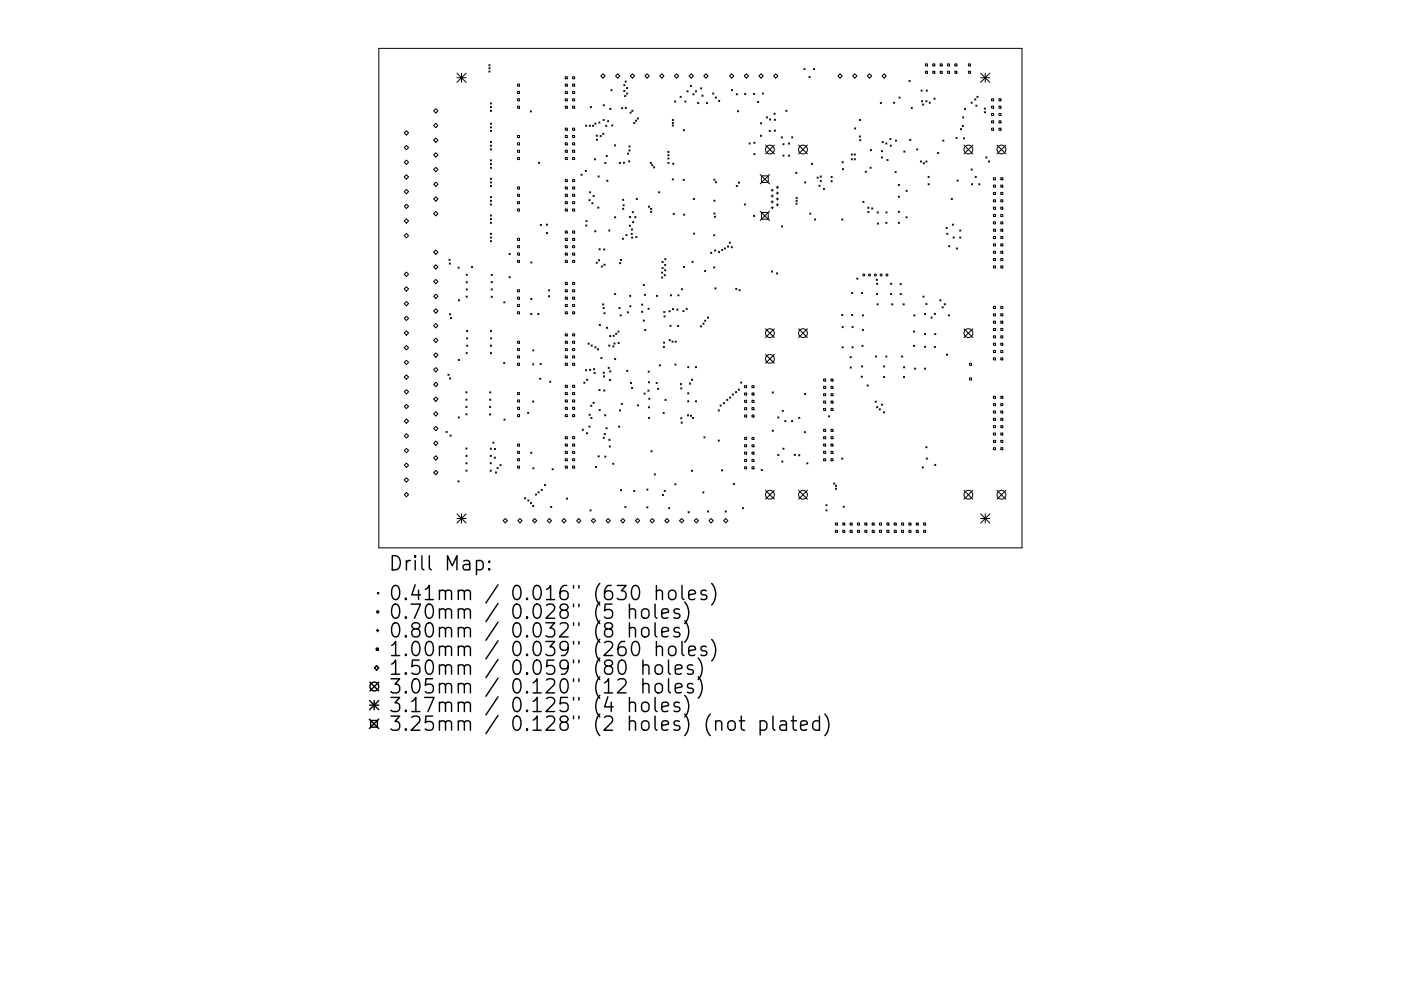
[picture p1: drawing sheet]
<svg xmlns="http://www.w3.org/2000/svg" width="297mm" height="210mm" viewBox="0 0 297 210" stroke-linecap="round" stroke-linejoin="round" font-family="sans-serif">
<defs><g id="words">
<g font-size="4.2">
<text x="82.3" y="121.1">Drill Map:</text>
<text x="82.3" y="127.4">0.41mm / 0.016&quot; (630 holes)</text>
<text x="82.3" y="131.3">0.70mm / 0.028&quot; (5 holes)</text>
<text x="82.3" y="135.3">0.80mm / 0.032&quot; (8 holes)</text>
<text x="82.3" y="139.2">1.00mm / 0.039&quot; (260 holes)</text>
<text x="82.3" y="143.2">1.50mm / 0.059&quot; (80 holes)</text>
<text x="82.3" y="147.2">3.05mm / 0.120&quot; (12 holes)</text>
<text x="82.3" y="151.1">3.17mm / 0.125&quot; (4 holes)</text>
<text x="82.3" y="155.1">3.25mm / 0.128&quot; (2 holes) (not plated)</text>
</g>
</g></defs>
<g fill="none" stroke="#000" stroke-width=".21">
<path d="M80.3 10.3h136.4v105.9h-136.4zM96.9 15.5l1.9 2M96.9 16.5h1.9M97.9 15.5v2M98.8 15.5l-1.9 2M103.6 13.7l.3 .3M103.6 14.3l.3 .3M103.6 15l.3 .3M103.9 13.7l-.3 .3M103.9 14.3l-.3 .3M103.9 15l-.3 .3M109.7 17.8h.4v.5h-.4z"/>
<path d="M109.7 19.4h.4v.4h-.4zM119.8 16.3h.5v.4h-.5zM119.8 17.8h.5v.5h-.5zM119.8 19.4h.5v.4h-.5zM121.4 16.3h.4v.4h-.4zM121.4 17.8h.4v.5h-.4zM121.4 19.4h.4v.4h-.4zM127.4 16.1l.5-.5 .4 .5-.4 .5zM129.5 19l.3 .3M129.8 19l-.3 .3M130.5 16.1l.5-.5 .4 .5-.4 .5zM132.2 18l.3 .2"/>
<path d="M132.2 19.2l.3 .2M132.5 18l-.3 .2M132.5 19.2l-.3 .2M132.5 17.2l.3 .2M132.8 17.2l-.3 .2M132.8 18.6l.3 .2M132.8 19.7l.3 .3M133.1 18.6l-.3 .2M133.1 19.7l-.3 .3M133.6 16.1l.5-.5 .4 .5-.4 .5zM136.7 16.1l.5-.5 .5 .5-.5 .5zM140.3 15.6l.5 .5-.5 .5-.4-.5z"/>
<path d="M143.4 15.6l.5 .5-.5 .5-.4-.5zM145.6 19.3l.3 .2M145.9 19.3l-.3 .2M146.1 16.1l.5-.5 .4 .5-.4 .5zM146.4 18.1l.2 .2M146.6 18.1l-.2 .2M146.9 19.9l.2 .2M147.1 19.9l-.2 .2M147.4 19.3l.3 .2M147.7 19.3l-.3 .2M148.5 18.6l.3 .3M148.8 18.6l-.3 .3"/>
<path d="M149.2 16.1l.5-.5 .4 .5-.4 .5zM151.1 19.7l.3 .3M151.4 19.7l-.3 .3M155.1 19l.2 .2M155.1 15.6l.5 .5-.5 .5-.4-.5zM155.3 19l-.2 .2M156.1 19.9l.2 .2M156.3 19.9l-.2 .2M157.9 19.8l.2 .3M158.1 19.8l-.2 .3M158.2 15.6l.5 .5-.5 .5-.4-.5zM159.8 19.8l.2 .3"/>
<path d="M160 19.8l-.2 .3M161.4 15.6l.4 .5-.4 .5-.5-.5zM161.6 19.7l.3 .3M161.9 19.7l-.3 .3M164 16.1l.5-.5 .4 .5-.4 .5zM170.4 14.5l.3 .3M170.7 14.5l-.3 .3M171.5 16.2l.3 .3M171.8 16.2l-.3 .3M172.5 14.5l.2 .3M172.7 14.5l-.2 .3M177.7 16.1l.4-.5 .5 .5-.5 .5z"/>
<path d="M180.8 16.1l.4-.5 .5 .5-.5 .5zM184.3 15.6l.5 .5-.5 .5-.4-.5zM187.5 15.6l.4 .5-.4 .5-.5-.5zM192.7 17.1l.3 .2M193 17.1l-.3 .2M195.3 19.1l.2 .2M195.5 19.1l-.2 .2M196.2 13.6h.4v.4h-.4zM196.2 15.1h.4v.4h-.4zM196.4 19.1l.2 .2M196.6 19.1l-.2 .2M197.8 13.6h.4v.4h-.4z"/>
<path d="M197.8 15.1h.4v.4h-.4zM199.3 13.6h.5v.4h-.5zM199.3 15.1h.5v.4h-.5zM200.9 13.6h.4v.4h-.4zM200.9 15.1h.4v.4h-.4zM202.4 13.6h.5v.4h-.5zM202.4 15.1h.5v.4h-.5zM205.3 13.6h.5v.4h-.5zM205.3 15.1h.5v.4h-.5zM207.9 16.5h2M207.9 15.5l2 2M208.9 15.5v2"/>
<path d="M209.9 15.5l-2 2M85.7 37.5l.5-.4 .4 .4-.4 .5zM86.2 27.7l.4 .5-.4 .4-.5-.4zM86.2 30.8l.4 .5-.4 .5-.5-.5zM86.2 34l.4 .4-.4 .5-.5-.5zM92.4 23.1l.5 .4-.5 .5-.5-.5zM92.4 26.2l.5 .4-.5 .5-.5-.5zM92.4 29.3l.5 .4-.5 .5-.5-.5zM92.4 32.4l.5 .5-.5 .4-.5-.4zM92.4 35.5l.5 .5-.5 .4-.5-.4zM92.4 38.6l.5 .5-.5 .5-.5-.5zM104 21.8l.2 .3"/>
<path d="M104 22.6l.2 .3M104 23.4l.2 .2M104 26.1l.2 .3M104 26.9l.2 .2M104 27.7l.2 .2M104 30l.2 .3M104 30.8l.2 .2M104 31.6l.2 .2M104 33.9l.2 .3M104 34.7l.2 .2M104 35.5l.2 .2M104 37.8l.2 .3"/>
<path d="M104 38.6l.2 .2M104 39.4l.2 .2M104.2 21.8l-.2 .3M104.2 22.6l-.2 .3M104.2 23.4l-.2 .2M104.2 26.1l-.2 .3M104.2 26.9l-.2 .2M104.2 27.7l-.2 .2M104.2 30l-.2 .3M104.2 30.8l-.2 .2M104.2 31.6l-.2 .2M104.2 33.9l-.2 .3"/>
<path d="M104.2 34.7l-.2 .2M104.2 35.5l-.2 .2M104.2 37.8l-.2 .3M104.2 38.6l-.2 .2M104.2 39.4l-.2 .2M109.7 28.7h.4v.5h-.4zM109.7 30.3h.4v.4h-.4zM109.7 31.9h.4v.4h-.4zM109.7 33.4h.4v.5h-.4zM109.7 21h.4v.4h-.4zM109.7 22.5h.4v.4h-.4zM109.7 39.7h.4v.4h-.4z"/>
<path d="M112.4 23.5l.3 .3M112.7 23.5l-.3 .3M114.2 34.4l.2 .3M114.4 34.4l-.2 .3M119.8 21h.5v.4h-.5zM119.8 22.5h.5v.4h-.5zM119.8 27.2h.5v.4h-.5zM119.8 28.7h.5v.5h-.5zM119.8 30.3h.5v.4h-.5zM119.8 31.9h.5v.4h-.5zM119.8 33.4h.5v.5h-.5zM119.8 38.1h.5v.4h-.5z"/>
<path d="M119.8 39.7h.5v.4h-.5zM121.4 21h.4v.4h-.4zM121.4 22.5h.4v.4h-.4zM121.4 27.2h.4v.4h-.4zM121.4 28.7h.4v.5h-.4zM121.4 30.3h.4v.4h-.4zM121.4 31.9h.4v.4h-.4zM121.4 33.4h.4v.5h-.4zM121.4 38.1h.4v.4h-.4zM121.4 39.7h.4v.4h-.4zM123.2 36.9l.2 .3M123.4 36.9l-.2 .3"/>
<path d="M124.1 36.1l.2 .3M124.1 26.5l.3 .3M124.3 36.1l-.2 .3M124.4 26.5l-.3 .3M124.9 26.6l.3 .2M125.2 22.6l.2 .3M125.2 26.6l-.3 .2M125.4 22.6l-.2 .3M125.6 26.6l.3 .2M125.9 26.6l-.3 .2M126 33.7l.3 .2M126.1 26.1l.3 .2"/>
<path d="M126.3 33.7l-.3 .2M126.4 26.1l-.3 .2M126.4 28.7l.3 .2M126.5 29.5l.2 .3M126.7 28.7l-.3 .2M126.7 29.5l-.2 .3M126.8 37.3l.2 .3M127 25.9l.2 .2M127 37.3l-.2 .3M127.2 25.9l-.2 .2M127.2 28.7l.3 .3M127.5 28.7l-.3 .3"/>
<path d="M127.8 28.3l.2 .2M127.9 25.3l.2 .3M127.9 22.2l.2 .3M128 28.3l-.2 .2M128.1 25.3l-.2 .3M128.1 22.2l-.2 .3M128.2 34.5l.3 .2M128.4 26.6l.3 .2M128.5 34.5l-.3 .2M128.5 33l.3 .2M128.6 38.2l.3 .3M128.7 26.6l-.3 .2"/>
<path d="M128.8 33l-.3 .2M128.8 25.6l.3 .2M128.9 38.2l-.3 .3M129.1 25.6l-.3 .2M129.3 23l.2 .2M129.5 23l-.2 .2M129.7 26.5l.2 .3M129.9 26.5l-.2 .3M130.3 30.7l.2 .3M130.5 30.7l-.2 .3M131.3 34.5l.3 .2M131.6 34.5l-.3 .2"/>
<path d="M131.8 22.8l.2 .3M132 22.8l-.2 .3M132.2 34.4l.2 .2M132.4 34.4l-.2 .2M132.4 20.2l.3 .3M132.6 22.8l.2 .2M132.7 20.2l-.3 .3M132.8 22.8l-.2 .2M133.1 32.5l.2 .2M133.3 34.1l.2 .3M133.3 32.5l-.2 .2M133.3 30.9l.3 .3"/>
<path d="M133.3 31.8l.3 .3M133.5 34.1l-.2 .3M133.6 23.8l.2 .2M133.6 31.8l-.3 .3M133.6 30.9l-.3 .3M133.8 23.8l-.2 .2M134 23.4l.2 .2M134.2 23.4l-.2 .2M134.4 26l.2 .2M134.6 26l-.2 .2M134.7 25.5l.3 .2M135 25.5l-.3 .2"/>
<path d="M135.1 25l.3 .3M135.4 25l-.3 .3M137.9 34.5l.2 .2M138.1 34.5l-.2 .2M138.2 34.9l.2 .3M138.4 34.9l-.2 .3M138.6 35.4l.2 .2M138.8 35.4l-.2 .2M141.6 32.1l.2 .3M141.6 32.8l.2 .3M141.6 33.5l.2 .3M141.6 34.5l.2 .2"/>
<path d="M141.8 32.1l-.2 .3M141.8 32.8l-.2 .3M141.8 33.5l-.2 .3M141.8 34.5l-.2 .2M142.5 25.3l.3 .3M142.5 26l.3 .2M142.5 26.5l.3 .3M142.5 37.9l.3 .3M142.6 34.6l.3 .3M142.8 37.9l-.3 .3M142.8 26l-.3 .2M142.8 25.3l-.3 .3"/>
<path d="M142.8 26.5l-.3 .3M142.9 34.6l-.3 .3M143 21.4l.3 .3M143.3 21.4l-.3 .3M144.2 20.4l.2 .3M144.4 20.4l-.2 .3M144.8 38l.3 .3M144.9 27.5l.2 .2M145.1 38l-.3 .3M145.1 27.5l-.2 .2M145.2 21.4l.2 .3M145.4 21.4l-.2 .3"/>
<path d="M147.9 21.7l.3 .3M148.2 21.7l-.3 .3M148.8 20.2l.3 .2M149.1 20.2l-.3 .2M149.8 21.7l.2 .3M150 21.7l-.2 .3M151.3 38l.3 .2M151.6 38l-.3 .2M151.6 20.6l.3 .2M151.6 38.5l.3 .3M151.9 20.6l-.3 .2M151.9 38.5l-.3 .3"/>
<path d="M152.4 21.3l.2 .2M152.6 21.3l-.2 .2M156.1 39.3l.2 .3M156.3 39.3l-.2 .3M156.3 23.5l.3 .2M156.6 38.6l.2 .3M156.6 23.5l-.3 .2M156.8 38.6l-.2 .3M158.8 30.3l.3 .3M159.1 30.3l-.3 .3M159.8 30.2l.3 .2M159.8 32.6l.3 .2"/>
<path d="M160.1 30.2l-.3 .2M160.1 32.6l-.3 .2M160.6 21.5l.3 .3M160.9 21.5l-.3 .3M161.2 37l2 2M161.2 26l.3 .3M161.2 28.7l.3 .2M161.5 37.3h1.4v1.4h-1.4zM161.5 26l-.3 .3M161.5 28.7l-.3 .2M162.3 30.8l1.9 1.9M162.5 24.8l.2 .2"/>
<path d="M162.7 24.8l-.2 .2M163.1 27.7l.2 .2M163.1 25.2l.3 .3M163.2 37l-2 2M163.3 27.7l-.2 .2M163.4 25.2l-.3 .3M164.1 24l.3 .3M164.2 25.3l.2 .2M164.2 27.6l.2 .2M164.2 30.8l-1.9 1.9M164.4 24l-.3 .3M164.4 25.3l-.2 .2"/>
<path d="M164.4 27.6l-.2 .2M164.6 39.7h.5M164.8 39.5v.5M165.6 29l.3 .3M165.9 29l-.3 .3M166 30.5l.2 .2M166 32.9l.2 .2M166.2 30.5l-.2 .2M166.2 32.9l-.2 .2M166.6 23.4l.3 .2M166.9 23.4l-.3 .2M167.2 30.3l.2 .3"/>
<path d="M167.2 32.9l.2 .2M167.4 30.3l-.2 .3M167.4 32.9l-.2 .2M167.8 29l.3 .3M168.1 29l-.3 .3M168.7 36.6l.3 .2M169 36.6l-.3 .2M169.3 30.8l1.9 1.9M170.6 38.6l.2 .2M170.8 38.6l-.2 .2M171.2 30.8l-1.9 1.9M172 34.6l.3 .3"/>
<path d="M172.3 34.6l-.3 .3M173.2 37.6l.3 .2M173.5 37.6l-.3 .2M173.6 39.3l.3 .2M173.9 39.3l-.3 .2M173.9 37.3l.2 .3M173.9 38.3l.2 .3M174.1 37.3l-.2 .3M174.1 38.3l-.2 .3M174.6 40l.2 .2M174.8 40l-.2 .2M176.2 37.4l.2 .3"/>
<path d="M176.2 38.3l.2 .3M176.4 37.4l-.2 .3M176.4 38.3l-.2 .3M178.5 34.3l.3 .2M178.6 35.8l.3 .2M178.8 34.3l-.3 .2M178.9 35.8l-.3 .2M180.5 32.7l.2 .2M180.5 33.7l.2 .2M180.7 32.7l-.2 .2M180.7 33.7l-.2 .2M181.1 32.7l.3 .2"/>
<path d="M181.1 33.7l.3 .2M181.2 27.1l.2 .3M181.4 33.7l-.3 .2M181.4 32.7l-.3 .2M181.4 27.1l-.2 .3M182.2 25.3l.2 .3M182.2 28.8l.2 .3M182.3 29.6l.2 .3M182.4 28.8l-.2 .3M182.4 25.3l-.2 .3M182.5 29.6l-.2 .3M183.4 36.3l.3 .3"/>
<path d="M183.7 36.3l-.3 .3M184.5 35.5l.2 .2M184.5 31.7l.3 .3M184.7 35.5l-.2 .2M184.8 31.7l-.3 .3M186.6 21.7l.3 .3M186.9 32l.2 .2M186.9 33.3l.2 .2M186.9 21.7l-.3 .3M187 30l.3 .3M187.1 32l-.2 .2M187.1 33.3l-.2 .2"/>
<path d="M187.3 30l-.3 .3M187.8 30.3l.3 .3M188 33.8l.3 .3M188.1 30.3l-.3 .3M188.3 33.8l-.3 .3M188.7 29.4l.2 .2M188.7 30.8l.3 .2M188.9 29.4l-.2 .2M189 30.8l-.3 .2M189.4 21.7l.3 .2M189.7 21.7l-.3 .2M189.8 36.4l.2 .2"/>
<path d="M189.8 29.7l.3 .3M190 36.4l-.2 .2M190.1 29.7l-.3 .3M190.5 39.1l.2 .3M190.6 20.6l.3 .2M190.7 39.1l-.2 .3M190.9 20.6l-.3 .2M191.6 32l.3 .3M191.9 32l-.3 .3M192.9 29.5l.2 .3M193.1 29.5l-.2 .3M193.2 22.8l.2 .2"/>
<path d="M193.4 22.8l-.2 .2M194.4 31.6l.2 .2M194.6 31.6l-.2 .2M195.1 34.1l.3 .3M195.4 21.4l.2 .2M195.4 34.1l-.3 .3M195.6 22.1l.2 .2M195.6 21.4l-.2 .2M195.8 34.5l.2 .3M195.8 22.1l-.2 .2M196 34.5l-.2 .3M196.3 21.4l.2 .2"/>
<path d="M196.3 34.1l.2 .3M196.5 21.4l-.2 .2M196.5 34.1l-.2 .3M196.8 37.4l.2 .3M196.8 39l.2 .2M197 21.7l.2 .2M197 37.4l-.2 .3M197 39l-.2 .2M197.2 21.7l-.2 .2M198 20.8l.3 .3M198.3 20.8l-.3 .3M198.8 32.3l.2 .3"/>
<path d="M199 32.3l-.2 .3M199.9 29.7l.2 .3M200.1 29.7l-.2 .3M202.7 29.2l.2 .2M202.9 38.2l.3 .2M202.9 29.2l-.2 .2M203.2 38.2l-.3 .2M203.6 27.3l.3 .2M203.9 27.3l-.3 .2M204 26.6l.3 .2M204.1 24.8l.2 .2M204.2 29.2l.3 .3"/>
<path d="M204.3 26.6l-.3 .2M204.3 24.8l-.2 .2M204.4 30.8l1.9 1.9M204.5 23l.2 .2M204.5 29.2l-.3 .3M204.7 23l-.2 .2M205.9 35.9l.2 .2M205.9 21.7l.2 .2M206 39l.2 .2M206.1 21.7l-.2 .2M206.1 35.9l-.2 .2M206.2 39l-.2 .2"/>
<path d="M206.3 30.8l-1.9 1.9M206.7 21l.2 .2M206.7 37.4l.3 .3M206.9 22.3l.2 .2M206.9 21l-.2 .2M207 37.4l-.3 .3M207.1 20.4l.3 .3M207.1 22.3l-.2 .2M207.4 20.4l-.3 .3M207.5 39l.3 .2M207.8 39l-.3 .2M208.7 22.9l.2 .3"/>
<path d="M208.7 23.7l.2 .2M208.9 22.9l-.2 .3M208.9 23.7l-.2 .2M209 33.3l.2 .2M209.2 33.3l-.2 .2M209.5 34.1l.3 .3M209.8 34.1l-.3 .3M210.2 21h.5v.4h-.5zM210.2 22.5h.5v.4h-.5zM210.2 24.1h.5v.4h-.5zM210.2 25.6h.5v.5h-.5zM210.2 27.2h.5v.4h-.5z"/>
<path d="M210.6 37.7h.5v.4h-.5zM210.6 39.3h.5v.4h-.5zM211.4 30.8l1.9 1.9M211.8 21h.4v.4h-.4zM211.8 22.5h.4v.4h-.4zM211.8 24.1h.4v.4h-.4zM211.8 25.6h.4v.5h-.4zM211.8 27.2h.4v.4h-.4zM212.2 37.7h.4v.4h-.4zM212.2 39.3h.4v.4h-.4zM213.3 30.8l-1.9 1.9M85.7 40.7l.5-.5 .4 .5-.4 .4z"/>
<path d="M85.7 43.8l.5-.5 .4 .5-.4 .4zM85.7 46.9l.5-.5 .4 .5-.4 .4zM85.7 50l.5-.5 .4 .5-.4 .5zM85.7 58.2l.5-.5 .4 .5-.4 .4zM92.4 41.8l.5 .4-.5 .5-.5-.5zM92.4 44.9l.5 .4-.5 .5-.5-.5zM92.4 53.1l.5 .4-.5 .5-.5-.5zM92.4 56.2l.5 .4-.5 .5-.5-.5zM92.4 59.3l.5 .4-.5 .5-.5-.5zM95.2 55l.2 .2M95.2 55.8l.3 .3M95.4 55l-.2 .2"/>
<path d="M95.5 55.8l-.3 .3M97.1 56.7l.3 .2M97.4 56.7l-.3 .2M98.8 58.2l.3 .2M98.8 59.8l.3 .2M99.1 58.2l-.3 .2M99.1 59.8l-.3 .2M100 56.5l.2 .3M100.2 56.5l-.2 .3M104 41.7l.2 .2M104 42.5l.2 .2M104 43.3l.2 .2"/>
<path d="M104 45.6l.2 .2M104 46.4l.2 .2M104 47.2l.2 .2M104 49.5l.2 .2M104 50.3l.2 .2M104 51l.2 .3M104.1 58.2l.3 .3M104.1 59.7l.3 .3M104.2 47.2l-.2 .2M104.2 41.7l-.2 .2M104.2 42.5l-.2 .2M104.2 43.3l-.2 .2"/>
<path d="M104.2 45.6l-.2 .2M104.2 46.4l-.2 .2M104.2 49.5l-.2 .2M104.2 50.3l-.2 .2M104.2 51l-.2 .3M104.4 58.2l-.3 .3M104.4 59.7l-.3 .3M107.9 53.8l.3 .2M107.9 58.7l.3 .2M108.2 53.8l-.3 .2M108.2 58.7l-.3 .2M109.7 41.2h.4v.4h-.4z"/>
<path d="M109.7 42.8h.4v.4h-.4zM109.7 44.3h.4v.5h-.4zM109.7 50.6h.4v.4h-.4zM109.7 52.1h.4v.5h-.4zM109.7 53.7h.4v.4h-.4zM109.7 55.2h.4v.5h-.4zM112.5 55.6l.3 .2M112.8 55.6l-.3 .2M114.5 47.6l.3 .3M114.8 47.6l-.3 .3M115.8 47.5l.3 .3M115.8 49.3l.3 .3"/>
<path d="M116.1 47.5l-.3 .3M116.1 49.3l-.3 .3M119.8 59.9h.5v.5h-.5zM119.8 49h.5v.4h-.5zM119.8 50.6h.5v.4h-.5zM119.8 52.1h.5v.5h-.5zM119.8 53.7h.5v.4h-.5zM119.8 55.2h.5v.5h-.5zM119.8 41.2h.5v.4h-.5zM119.8 42.8h.5v.4h-.5zM119.8 44.3h.5v.5h-.5zM121.4 59.9h.4v.5h-.4z"/>
<path d="M121.4 49h.4v.4h-.4zM121.4 50.6h.4v.4h-.4zM121.4 52.1h.4v.5h-.4zM121.4 53.7h.4v.4h-.4zM121.4 55.2h.4v.5h-.4zM121.4 41.2h.4v.4h-.4zM121.4 42.8h.4v.4h-.4zM121.4 44.3h.4v.5h-.4zM124.2 47.7l.2 .3M124.2 46.8l.3 .2M124.4 47.7l-.2 .3M124.5 46.8l-.3 .2"/>
<path d="M124.9 42.3l.2 .3M125 40.7l.2 .2M125.1 42.3l-.2 .3M125.2 40.7l-.2 .2M125.5 43l.2 .2M125.7 43l-.2 .2M125.7 41.5l.3 .2M126 41.5l-.3 .2M126.1 48.9l.2 .3M126.3 48.9l-.2 .3M126.4 55.6l.2 .3M126.6 55.6l-.2 .3"/>
<path d="M126.7 43.9l.3 .3M126.9 55.1l.2 .2M127 43.9l-.3 .3M127 52.8l.3 .2M127.1 55.1l-.2 .2M127.3 52.8l-.3 .2M127.5 56.4l.2 .3M127.7 56.4l-.2 .3M128 52.8l.2 .3M128 56.1l.3 .2M128.2 52.8l-.2 .3M128.3 56.1l-.3 .2"/>
<path d="M129.1 48.8l.2 .2M129.3 48.8l-.2 .2M130.3 46l.2 .2M130.5 46l-.2 .2M131.4 55.7l.2 .3M131.5 55l.3 .3M131.6 55.7l-.2 .3M131.8 55l-.3 .3M131.9 50.5l.3 .3M132 42.3l.2 .2M132 44.2l.2 .2M132.1 43.4l.2 .3"/>
<path d="M132.2 50.5l-.3 .3M132.2 42.3l-.2 .2M132.2 44.2l-.2 .2M132.3 43.4l-.2 .3M132.7 49.8l.3 .2M133 49.8l-.3 .2M133.4 47.8l.3 .2M133.5 45.9l.2 .3M133.7 47.8l-.3 .2M133.7 45.9l-.2 .3M133.8 49.5l.3 .3M133.9 48.6l.2 .2"/>
<path d="M133.9 50.3l.2 .2M134 44.9l.3 .2M134.1 49.5l-.3 .3M134.1 48.6l-.2 .2M134.1 47l.3 .3M134.1 50.3l-.2 .2M134.3 44.9l-.3 .2M134.4 47l-.3 .3M134.6 46l.2 .2M134.8 50.2l.3 .2M134.8 46l-.2 .2M134.9 42.1l.2 .2"/>
<path d="M135.1 50.2l-.3 .2M135.1 42.1l-.2 .2M137.5 43.7l.2 .3M137.7 43.7l-.2 .3M137.9 44.2l.3 .2M137.9 44.8l.3 .3M138.2 44.2l-.3 .2M138.2 44.8l-.3 .3M139.6 40.7l.3 .2M139.9 40.7l-.3 .2M140.3 58.8l.2 .2M140.3 57.7l.2 .3"/>
<path d="M140.4 56.7l.2 .3M140.4 55.5l.2 .2M140.5 58.8l-.2 .2M140.5 57.7l-.2 .3M140.6 55.5l-.2 .2M140.6 56.7l-.2 .3M140.8 58.3l.3 .2M140.9 56.1l.3 .2M140.9 57.2l.3 .3M140.9 54.9l.3 .2M141.1 58.3l-.3 .2M141.2 56.1l-.3 .2"/>
<path d="M141.2 57.2l-.3 .3M141.2 54.9l-.3 .2M142.7 45.3l.3 .2M143 45.3l-.3 .2M144.9 56.5l.3 .3M144.9 45.4l.3 .3M145.2 56.5l-.3 .3M145.2 45.4l-.3 .3M146.7 55.4l.3 .3M147 55.4l-.3 .3M147 42.1l.2 .2M147.1 49.4l.2 .3"/>
<path d="M147.2 42.1l-.2 .2M147.3 49.4l-.2 .3M149.4 57.4l.2 .2M149.6 57.4l-.2 .2M150.7 53.5l.2 .3M150.9 53.5l-.2 .3M151.3 49.8l.2 .2M151.3 56.6l.2 .3M151.4 42.5l.2 .2M151.4 45.2l.2 .2M151.4 45.9l.3 .2M151.5 53l.3 .3"/>
<path d="M151.5 56.6l-.2 .3M151.5 49.8l-.2 .2M151.6 42.5l-.2 .2M151.6 45.2l-.2 .2M151.7 45.9l-.3 .2M151.8 53l-.3 .3M152.3 53.4l.3 .2M152.6 53.4l-.3 .2M153 52.9l.3 .3M153.3 52.9l-.3 .3M153.6 52.6l.2 .2M153.8 52.6l-.2 .2"/>
<path d="M154.2 52.2l.3 .2M154.5 52.2l-.3 .2M154.6 51.4l.3 .2M154.9 51.4l-.3 .2M155 52.3l.3 .3M155.3 52.3l-.3 .3M157.8 43.3l.3 .2M158.1 43.3l-.3 .2M159.8 45.7l.2 .2M160 45.7l-.2 .2M161.2 44.8l2 2M161.5 45.1h1.4v1.4h-1.4z"/>
<path d="M163.2 44.8l-2 2M163.5 40.3h.5M163.5 41.6h.5M163.5 42.8h.5M163.5 44.1h.5M163.5 57.5l.3 .2M163.7 40.1v.5M163.7 41.3v.5M163.7 42.6v.5M163.7 43.8v.5M163.8 57.5l-.3 .2M164.6 41h.5"/>
<path d="M164.6 42.2h.5M164.6 43.5h.5M164.6 57.9l.3 .2M164.8 40.7v.5M164.8 42v.5M164.8 43.2v.5M164.9 57.9l-.3 .2M165.7 47.9l.2 .3M165.9 47.9l-.2 .3M168.7 43.1l.3 .2M168.8 41.9l.2 .2M168.8 42.5l.2 .2"/>
<path d="M169 43.1l-.3 .2M169 41.9l-.2 .2M169 42.5l-.2 .2M171.7 45.2l.2 .3M171.9 45.2l-.2 .3M172.7 46.5l.2 .2M172.9 46.5l-.2 .2M178.5 46.5l.2 .2M178.7 46.5l-.2 .2M181.6 59l.3 .2M181.9 59l-.3 .2M182.9 42.7l.3 .3"/>
<path d="M183.2 42.7l-.3 .3M184 44l.2 .2M184 44.9l.2 .2M184.2 44l-.2 .2M184.2 44.9l-.2 .2M184.8 44.1l.2 .3M185 44.1l-.2 .3M185.8 59.2l.2 .3M186 45l.2 .2M186 47.3l.3 .3M186 59.2l-.2 .3M186.2 45l-.2 .2"/>
<path d="M186.3 47.3l-.3 .3M187.8 47.2l.3 .2M187.8 45l.3 .2M188.1 47.2l-.3 .2M188.1 45l-.3 .2M190.5 47.2l.2 .2M190.5 41.6l.2 .3M190.5 44.8l.2 .3M190.7 41.6l-.2 .3M190.7 44.8l-.2 .3M190.7 47.2l-.2 .2M192.1 40.4l.2 .2"/>
<path d="M192.1 46l.2 .2M192.3 40.4l-.2 .2M192.3 46l-.2 .2M200.6 48.2l.2 .3M200.7 49.5l.3 .2M200.8 48.2l-.2 .3M201 49.5l-.3 .2M201.1 52.1l.3 .3M201.4 52.1l-.3 .3M201.7 42.1l.2 .2M201.9 47.5l.3 .3M201.9 42.1l-.2 .2"/>
<path d="M202.1 50.3l.2 .2M202.2 47.5l-.3 .3M202.3 50.3l-.2 .2M202.8 52.6l.2 .3M203 52.6l-.2 .3M203.5 48.8l.2 .2M203.5 50.3l.2 .2M203.7 48.8l-.2 .2M203.7 50.3l-.2 .2M210.6 40.8h.5v.5h-.5zM210.6 42.4h.5v.4h-.5zM210.6 43.9h.5v.5h-.5z"/>
<path d="M210.6 45.5h.5v.4h-.5zM210.6 47.1h.5v.4h-.5zM210.6 48.6h.5v.5h-.5zM210.6 50.2h.5v.4h-.5zM210.6 51.7h.5v.5h-.5zM210.6 53.3h.5v.4h-.5zM210.6 54.9h.5v.4h-.5zM210.6 56.4h.5v.4h-.5zM212.2 40.8h.4v.5h-.4zM212.2 42.4h.4v.4h-.4zM212.2 43.9h.4v.5h-.4zM212.2 45.5h.4v.4h-.4z"/>
<path d="M212.2 47.1h.4v.4h-.4zM212.2 48.6h.4v.5h-.4zM212.2 50.2h.4v.4h-.4zM212.2 51.7h.4v.5h-.4zM212.2 53.3h.4v.4h-.4zM212.2 54.9h.4v.4h-.4zM212.2 56.4h.4v.4h-.4zM85.7 70.7l.5-.5 .4 .5-.4 .4zM85.7 73.8l.5-.5 .4 .5-.4 .4zM85.7 76.9l.5-.5 .4 .5-.4 .4zM85.7 64.4l.5-.4 .4 .4-.4 .5zM86.2 60.8l.4 .5-.4 .5-.5-.5z"/>
<path d="M86.2 67.1l.4 .4-.4 .5-.5-.5zM92.4 78l.5 .4-.5 .5-.5-.5zM92.4 62.4l.5 .5-.5 .4-.5-.4zM92.4 65.5l.5 .5-.5 .4-.5-.4zM92.4 68.6l.5 .5-.5 .5-.5-.5zM92.4 71.8l.5 .4-.5 .5-.5-.5zM92.4 74.9l.5 .4-.5 .5-.5-.5zM95 79.4l.2 .2M95.2 79.4l-.2 .2M95.3 66.6l.3 .2M95.5 67.4l.2 .2M95.6 66.6l-.3 .2"/>
<path d="M95.7 67.4l-.2 .2M97.1 76.3l.3 .2M97.2 63.6l.2 .2M97.4 76.3l-.3 .2M97.4 63.6l-.2 .2M98.8 74.8l.3 .2M98.8 62.8l.3 .3M98.8 61.3l.3 .2M98.9 71.7l.2 .2M98.9 70.1l.3 .3M98.9 73.2l.3 .3M99.1 74.8l-.3 .2"/>
<path d="M99.1 62.8l-.3 .3M99.1 61.3l-.3 .2M99.1 71.7l-.2 .2M99.2 70.1l-.3 .3M99.2 73.2l-.3 .3M104 70.1l.2 .3M104 71.7l.2 .2M104 73.2l.2 .3M104 74.8l.2 .3M104.1 61.3l.3 .2M104.1 62.8l.3 .3M104.2 70.1l-.2 .3"/>
<path d="M104.2 71.7l-.2 .2M104.2 73.2l-.2 .3M104.2 74.8l-.2 .3M104.4 61.3l-.3 .2M104.4 62.8l-.3 .3M106.8 76.9l.2 .2M106.8 64l.3 .3M107 76.9l-.2 .2M107.1 64l-.3 .3M109.7 61.5h.4v.4h-.4zM109.7 63h.4v.5h-.4zM109.7 64.6h.4v.4h-.4z"/>
<path d="M109.7 66.2h.4v.4h-.4zM109.7 72.4h.4v.4h-.4zM109.7 73.9h.4v.5h-.4zM109.7 75.5h.4v.4h-.4zM109.7 77.1h.4v.4h-.4zM112.5 63.3l.3 .3M112.5 66.5l.3 .2M112.8 63.3l-.3 .3M112.8 66.5l-.3 .2M112.9 77.2l.3 .2M113 74.2l.2 .3M113.2 77.2l-.3 .2"/>
<path d="M113.2 74.2l-.2 .3M114 66.5l.3 .2M114.3 66.5l-.3 .2M114.5 77.1l.3 .2M114.8 77.1l-.3 .2M116.3 61.5l.2 .2M116.3 62.7l.2 .3M116.5 62.7l-.2 .3M116.5 61.5l-.2 .2M119.8 61.5h.5v.4h-.5zM119.8 63h.5v.5h-.5zM119.8 64.6h.5v.4h-.5z"/>
<path d="M119.8 66.2h.5v.4h-.5zM119.8 70.8h.5v.5h-.5zM119.8 72.4h.5v.4h-.5zM119.8 73.9h.5v.5h-.5zM119.8 75.5h.5v.4h-.5zM119.8 77.1h.5v.4h-.5zM121.4 61.5h.4v.4h-.4zM121.4 63h.4v.5h-.4zM121.4 64.6h.4v.4h-.4zM121.4 66.2h.4v.4h-.4zM121.4 70.8h.4v.5h-.4zM121.4 72.4h.4v.4h-.4z"/>
<path d="M121.4 73.9h.4v.5h-.4zM121.4 75.5h.4v.4h-.4zM121.4 77.1h.4v.4h-.4zM124.1 78.4l.3 .3M124.4 78.4l-.3 .3M124.7 72.8l.2 .2M124.9 72.8l-.2 .2M125 78.3l.2 .3M125.2 78.3l-.2 .3M125.3 73.2l.3 .2M125.6 73.2l-.3 .2M125.8 78.2l.3 .3"/>
<path d="M126 79l.2 .3M126.1 78.2l-.3 .3M126.1 73.6l.3 .2M126.2 79l-.2 .3M126.4 73.6l-.3 .2M126.7 74l.2 .3M126.9 74l-.2 .3M127.1 68.8l.2 .3M127.3 68.8l-.2 .3M127.4 75.8l.2 .3M127.6 75.8l-.2 .3M127.8 64.5l.2 .2"/>
<path d="M127.9 65.2l.2 .3M127.9 79l.2 .2M127.9 79.7l.3 .3M128 64.5l-.2 .2M128 66.3l.3 .3M128.1 65.2l-.2 .3M128.1 79l-.2 .2M128.2 79.7l-.3 .3M128.3 66.3l-.3 .3M128.6 69.4l.2 .3M128.8 69.4l-.2 .3M128.9 77.9l.3 .3"/>
<path d="M129.1 73.2l.2 .2M129.2 77.9l-.3 .3M129.3 71.2l.2 .2M129.3 78.7l.2 .2M129.3 73.2l-.2 .2M129.5 71.2l-.2 .2M129.5 78.7l-.2 .2M129.9 73.4l.3 .2M130 71.1l.2 .3M130.2 72.8l.2 .2M130.2 73.4l-.3 .2M130.2 71.1l-.2 .3"/>
<path d="M130.3 62.3l.2 .2M130.3 76.1l.2 .2M130.4 72.8l-.2 .2M130.5 70.7l.3 .2M130.5 62.3l-.2 .2M130.5 76.1l-.2 .2M130.8 70.7l-.3 .2M131 70.2l.2 .3M131 72.7l.3 .2M131.2 65.2l.3 .3M131.2 70.2l-.2 .3M131.3 72.7l-.3 .2"/>
<path d="M131.5 66.8l.2 .2M131.5 65.2l-.3 .3M131.7 66.8l-.2 .2M132.9 78.6l.2 .2M133 66.1l.2 .3M133.1 78.6l-.2 .2M133.2 66.1l-.2 .3M133.5 62.7l.2 .2M133.5 64.9l.3 .2M133.7 62.7l-.2 .2M133.8 64.9l-.3 .2M136 66l.3 .3"/>
<path d="M136 64.5l.3 .3M136.3 66l-.3 .3M136.3 64.5l-.3 .3M136.4 67.9l.2 .2M136.4 60.3l.2 .3M136.6 67.9l-.2 .2M136.6 62.4l.3 .3M136.6 60.3l-.2 .3M136.7 69.9l.2 .3M136.9 62.4l-.3 .3M136.9 69.9l-.2 .3M137.4 65.4l.2 .2"/>
<path d="M137.4 78.7l.3 .3M137.6 65.4l-.2 .2M137.7 78.7l-.3 .3M139.2 62.7l.2 .2M139.4 62.7l-.2 .2M139.8 77.4l.2 .2M140 77.4l-.2 .2M140.6 73.5l.3 .2M140.7 72.6l.2 .2M140.7 66.1l.3 .2M140.8 67l.2 .3M140.9 73.5l-.3 .2"/>
<path d="M140.9 72.6l-.2 .2M141 66.1l-.3 .2M141 67l-.2 .3M141.8 65.9l.3 .2M141.9 72l.2 .3M142 69l.3 .3M142.1 65.9l-.3 .2M142.1 72l-.2 .3M142.1 62.5l.3 .3M142.3 69l-.3 .3M142.4 62.5l-.3 .3M142.5 72.4l.2 .2"/>
<path d="M142.6 65.5l.2 .2M142.7 72.4l-.2 .2M142.8 65.5l-.2 .2M143.1 77.2l.2 .3M143.1 72.4l.3 .2M143.3 77.2l-.2 .3M143.4 72.4l-.3 .2M143.5 65.6l.2 .2M143.7 69l.2 .3M143.7 62.5l.3 .3M143.7 65.6l-.2 .2M143.9 69l-.2 .3"/>
<path d="M144 62.5l-.3 .3M144.5 61.3l.2 .2M144.7 61.3l-.2 .2M144.8 65.9l.2 .2M145 65.9l-.2 .2M145.5 65.4l.2 .3M145.7 65.4l-.2 .3M145.8 77.8l.3 .2M146.1 77.8l-.3 .2M147.4 77.8l.3 .2M147.7 77.8l-.3 .2M148.5 69.1l.2 .3"/>
<path d="M148.7 69.1l-.2 .3M149 68.5l.3 .3M149.3 68.5l-.3 .3M149.4 67.9l.2 .3M149.6 67.9l-.2 .3M150 67.3l.2 .2M150.2 67.3l-.2 .2M151.6 61.1l.2 .2M151.8 61.1l-.2 .2M156 61.2l.2 .2M156.2 61.2l-.2 .2M156.7 61.4l.2 .3"/>
<path d="M156.9 61.4l-.2 .3M162.3 75.2l1.9 1.9M162.3 69.7l1.9 1.9M164.2 69.7l-1.9 1.9M164.2 75.2l-1.9 1.9M169.3 69.7l1.9 1.9M171.2 69.7l-1.9 1.9M178.5 66.7l.2 .3M178.5 73.6l.3 .2M178.5 69.3l.3 .2M178.7 66.7l-.2 .3M178.8 69.3l-.3 .2"/>
<path d="M178.8 73.6l-.3 .2M180.2 75.7l.3 .2M180.2 77.9l.3 .2M180.5 75.7l-.3 .2M180.5 77.9l-.3 .2M180.6 62l.2 .3M180.6 66.7l.2 .3M180.6 69.3l.3 .2M180.6 73.6l.3 .2M180.8 62l-.2 .3M180.8 66.7l-.2 .3M180.9 69.3l-.3 .2"/>
<path d="M180.9 73.6l-.3 .2M182.6 79.8l.2 .3M182.7 77.6l.2 .3M182.7 62l.2 .3M182.7 73.3l.3 .2M182.8 66.8l.3 .2M182.8 69.9l.3 .3M182.8 79.8l-.2 .3M182.9 62l-.2 .3M182.9 77.6l-.2 .3M183 73.3l-.3 .2M183.1 66.8l-.3 .2"/>
<path d="M183.1 69.9l-.3 .3M185.6 75.5l.3 .3M185.8 62.3l.3 .2M185.9 60.1l.2 .2M185.9 75.5l-.3 .3M185.9 64.5l.3 .2M186.1 62.3l-.3 .2M186.1 60.1l-.2 .2M186.2 64.5l-.3 .2M187.3 77.6l.3 .3M187.3 79.9l.3 .2M187.6 77.6l-.3 .3"/>
<path d="M187.6 79.9l-.3 .2M187.8 75.5l.3 .3M188.1 75.5l-.3 .3M188.8 60.1l.3 .2M188.8 62.3l.3 .2M189.1 64.5l.2 .2M189.1 60.1l-.3 .2M189.1 62.3l-.3 .2M189.3 64.5l-.2 .2M190.8 62.3l.3 .2M190.8 60.2l.3 .2M191.1 60.2l-.3 .2"/>
<path d="M191.1 62.3l-.3 .2M191.2 75.5l.2 .3M191.4 75.5l-.2 .3M191.5 64.5l.2 .2M191.5 79.9l.3 .2M191.6 77.8l.2 .2M191.7 64.5l-.2 .2M191.8 79.9l-.3 .2M191.8 77.8l-.2 .2M193.6 73.3l.3 .2M193.6 70.2l.3 .3M193.7 66.8l.3 .2"/>
<path d="M193.9 70.2l-.3 .3M193.9 73.3l-.3 .2M193.9 78.1l.3 .2M194 66.8l-.3 .2M194.2 78.1l-.3 .2M195.7 62.8l.2 .3M195.9 62.8l-.2 .3M196 66.5l.2 .2M196 70.8l.2 .2M196 78.1l.2 .2M196 73.5l.3 .2M196.2 66.5l-.2 .2"/>
<path d="M196.2 70.8l-.2 .2M196.2 78.1l-.2 .2M196.3 73.5l-.3 .2M196.3 64.4l.2 .2M196.5 64.4l-.2 .2M197.4 67.3l.2 .2M197.6 67.3l-.2 .2M198.1 73.5l.2 .2M198.1 66.5l.2 .2M198.2 70.8l.2 .2M198.3 66.5l-.2 .2M198.3 73.5l-.2 .2"/>
<path d="M198.4 70.8l-.2 .2M199.3 63.6l.2 .2M199.5 63.6l-.2 .2M199.7 65.1l.3 .2M200 65.1l-.3 .2M200.2 64.4l.2 .3M200.4 64.4l-.2 .3M200.7 75.1l.2 .3M200.9 75.1l-.2 .3M201.1 66.8l.2 .2M201.3 66.8l-.2 .2M204.4 69.7l1.9 1.9"/>
<path d="M205.6 77.1h.4v.4h-.4zM206.3 69.7l-1.9 1.9M210.6 65h.5v.4h-.5zM210.6 66.6h.5v.4h-.5zM210.6 68.1h.5v.5h-.5zM210.6 69.7h.5v.4h-.5zM210.6 71.2h.5v.5h-.5zM210.6 72.8h.5v.4h-.5zM210.6 74.4h.5v.4h-.5zM210.6 75.9h.5v.5h-.5zM212.2 65h.4v.4h-.4zM212.2 66.6h.4v.4h-.4z"/>
<path d="M212.2 68.1h.4v.5h-.4zM212.2 69.7h.4v.4h-.4zM212.2 71.2h.4v.5h-.4zM212.2 72.8h.4v.4h-.4zM212.2 74.4h.4v.4h-.4zM212.2 75.9h.4v.5h-.4zM85.7 95.6l.5-.5 .4 .5-.4 .4zM85.7 98.7l.5-.5 .4 .5-.4 .5zM85.7 80l.5-.5 .4 .5-.4 .5zM85.7 83.1l.5-.4 .4 .4-.4 .5zM85.7 86.2l.5-.4 .4 .4-.4 .5zM85.7 92.5l.5-.5 .4 .5-.4 .4z"/>
<path d="M86.2 88.9l.4 .5-.4 .4-.5-.4zM92.4 81.1l.5 .5-.5 .4-.5-.4zM92.4 84.2l.5 .5-.5 .4-.5-.4zM92.4 87.3l.5 .5-.5 .5-.5-.5zM92.4 90.5l.5 .4-.5 .5-.5-.5zM92.4 93.6l.5 .4-.5 .5-.5-.5zM92.4 96.7l.5 .4-.5 .5-.5-.5zM92.4 99.8l.5 .5-.5 .4-.5-.4zM94.6 91.5l.2 .3M94.8 91.5l-.2 .3M95.3 80.2l.3 .2M95.4 92.3l.3 .2"/>
<path d="M95.6 80.2l-.3 .2M95.7 92.3l-.3 .2M97.1 88.5l.3 .2M97.4 88.5l-.3 .2M98.8 84.7l.2 .2M98.8 86.2l.2 .3M98.8 87.8l.2 .2M98.8 95l.2 .3M98.8 99.7l.2 .3M98.8 98.2l.2 .2M98.8 83.1l.2 .3M98.8 96.6l.3 .3"/>
<path d="M99 84.7l-.2 .2M99 86.2l-.2 .3M99 87.8l-.2 .2M99 95l-.2 .3M99 99.7l-.2 .3M99 98.2l-.2 .2M99 83.1l-.2 .3M99.1 96.6l-.3 .3M103.8 86.2l.2 .3M103.8 87.8l.2 .3M103.8 84.7l.3 .2M103.8 83.1l.3 .3"/>
<path d="M103.9 98.2l.3 .2M103.9 99.7l.3 .3M103.9 95.1l.3 .2M103.9 96.6l.3 .3M104 86.2l-.2 .3M104 87.8l-.2 .3M104.1 84.7l-.3 .2M104.1 83.1l-.3 .3M104.2 98.2l-.3 .2M104.2 99.7l-.3 .3M104.2 95.1l-.3 .2M104.2 96.6l-.3 .3"/>
<path d="M104.5 93.8l.2 .2M104.7 93.8l-.2 .2M104.8 97l.2 .2M104.8 95.1l.3 .3M105 97l-.2 .2M105.1 95.1l-.3 .3M105.4 99.2l.2 .2M105.6 99.2l-.2 .2M106 98.6l.3 .2M106.3 98.6l-.3 .2M106.8 88.9l.3 .3M107.1 88.9l-.3 .3"/>
<path d="M109.7 94.2h.4v.4h-.4zM109.7 95.8h.4v.4h-.4zM109.7 97.3h.4v.5h-.4zM109.7 98.9h.4v.4h-.4zM109.7 83.3h.4v.4h-.4zM109.7 84.9h.4v.4h-.4zM109.7 86.4h.4v.4h-.4zM109.7 88h.4v.4h-.4zM111.9 87.5l.2 .2M112.1 87.5l-.2 .2M112.5 95.9l.3 .3M112.8 95.9l-.3 .3"/>
<path d="M112.9 85.1l.3 .2M113 99.2l.2 .3M113.2 85.1l-.3 .2M113.2 99.2l-.2 .3M114.4 80.2l.3 .3M114.7 80.2l-.3 .3M116.5 80.9l.3 .2M116.8 80.9l-.3 .2M117.1 99.4l.2 .3M117.3 99.4l-.2 .3M119.8 81.7h.5v.5h-.5zM119.8 83.3h.5v.4h-.5z"/>
<path d="M119.8 84.9h.5v.4h-.5zM119.8 86.4h.5v.4h-.5zM119.8 88h.5v.4h-.5zM119.8 92.6h.5v.5h-.5zM119.8 94.2h.5v.4h-.5zM119.8 95.8h.5v.4h-.5zM119.8 97.3h.5v.5h-.5zM119.8 98.9h.5v.4h-.5zM121.4 81.7h.4v.5h-.4zM121.4 83.3h.4v.4h-.4zM121.4 84.9h.4v.4h-.4zM121.4 86.4h.4v.4h-.4z"/>
<path d="M121.4 88h.4v.4h-.4zM121.4 92.6h.4v.5h-.4zM121.4 94.2h.4v.4h-.4zM121.4 95.8h.4v.4h-.4zM121.4 97.3h.4v.5h-.4zM121.4 98.9h.4v.4h-.4zM123.4 91.1l.3 .2M123.7 91.1l-.3 .2M123.8 81.1l.2 .2M124 81.1l-.2 .2M124.4 91.8l.2 .3M124.4 80.5l.2 .2"/>
<path d="M124.6 80.5l-.2 .2M124.6 91.8l-.2 .3M124.8 90.4l.3 .2M124.9 87.9l.2 .2M125.1 90.4l-.3 .2M125.1 87.9l-.2 .2M125.2 86l.3 .2M125.3 88.6l.2 .2M125.5 86l-.3 .2M125.5 88.6l-.2 .2M125.7 85.3l.3 .3M126 85.3l-.3 .3"/>
<path d="M126.2 99l.3 .2M126.5 99l-.3 .2M126.8 96.7l.2 .3M127 82.6l.2 .3M127 86.9l.3 .2M127 96.7l-.2 .3M127.2 82.6l-.2 .3M127.3 86.9l-.3 .2M127.9 92.8l.2 .2M128 82.7l.2 .3M128.1 92l.3 .2M128.1 92.8l-.2 .2"/>
<path d="M128.2 88l.2 .2M128.2 96.8l.3 .2M128.2 82.7l-.2 .3M128.4 92l-.3 .2M128.4 88l-.2 .2M128.5 96.8l-.3 .2M128.5 90.7l.2 .3M128.7 90.7l-.2 .3M129.1 93.2l.2 .3M129.2 94.6l.2 .3M129.2 80.5l.2 .3M129.3 93.2l-.2 .3"/>
<path d="M129.4 94.6l-.2 .3M129.4 80.5l-.2 .3M129.9 98.3l.3 .2M130.2 98.3l-.3 .2M131.2 90.4l.2 .2M131.3 87l.3 .2M131.4 90.4l-.2 .2M131.6 87l-.3 .2M131.7 85.6l.3 .2M132 85.6l-.3 .2M133.6 81.1l.3 .3M133.9 82.2l.2 .3"/>
<path d="M133.9 81.1l-.3 .3M134.1 82.2l-.2 .3M135.1 85.9l.3 .2M135.4 85.9l-.3 .2M136.5 83.4l.3 .2M136.8 83.4l-.3 .2M137.4 82.8l.2 .2M137.5 81l.2 .2M137.5 86.3l.2 .2M137.5 88.5l.2 .3M137.5 84.5l.3 .2M137.6 82.8l-.2 .2"/>
<path d="M137.7 81l-.2 .2M137.7 86.3l-.2 .2M137.7 88.5l-.2 .3M137.8 84.5l-.3 .2M138 95.6l.3 .3M138.3 95.6l-.3 .3M139.1 81.1l.3 .3M139.4 81.1l-.3 .3M139.4 82.4l.3 .2M139.7 82.4l-.3 .2M140.6 87.5l.2 .3M140.8 87.5l-.2 .3"/>
<path d="M141 84.7l.2 .3M141.2 84.7l-.2 .3M144.2 81.4l.3 .2M144.3 82.3l.3 .2M144.3 88.6l.3 .3M144.4 89.5l.3 .3M144.5 81.4l-.3 .2M144.6 82.3l-.3 .2M144.6 88.6l-.3 .3M144.7 89.5l-.3 .3M145.7 88l.3 .2M145.8 85l.3 .3"/>
<path d="M145.8 83.3l.3 .3M146 88l-.3 .2M146.1 83.3l-.3 .3M146.1 85l-.3 .3M146.2 81.3l.2 .2M146.4 88.1l.2 .2M146.4 81.3l-.2 .2M146.6 99.7l.2 .3M146.6 80.4l.2 .3M146.6 88.1l-.2 .2M146.8 88.6l.3 .2M146.8 99.7l-.2 .3"/>
<path d="M146.8 80.4l-.2 .3M147.1 88.6l-.3 .2M147.4 85l.3 .3M147.7 85l-.3 .3M149.2 92.7l.3 .2M149.5 92.7l-.3 .2M152.3 93.4l.2 .2M152.3 87l.2 .2M152.5 87l-.2 .2M152.5 93.4l-.2 .2M152.7 85.9l.2 .3M152.9 85.9l-.2 .3"/>
<path d="M153 99.7l.2 .2M153.2 99.7l-.2 .2M153.3 85.4l.3 .3M153.6 85.4l-.3 .3M154.1 84.7l.2 .3M154.3 84.7l-.2 .3M154.7 84.2l.2 .3M154.9 84.2l-.2 .3M155.2 83.6l.3 .2M155.5 83.6l-.3 .2M155.9 83.1l.3 .2M156.2 83.1l-.3 .2"/>
<path d="M156.5 82.5l.3 .3M156.8 82.5l-.3 .3M157 81l.3 .3M157.3 81l-.3 .3M157.9 81.8h.4v.4h-.4zM157.9 83.4h.4v.4h-.4zM157.9 84.9h.4v.5h-.4zM157.9 86.5h.4v.4h-.4zM157.9 88h.4v.5h-.4zM157.9 92.8h.4v.4h-.4zM157.9 94.4h.4v.4h-.4zM157.9 95.9h.4v.5h-.4z"/>
<path d="M157.9 97.5h.4v.4h-.4zM157.9 99h.4v.5h-.4zM159.4 81.8h.5v.4h-.5zM159.4 83.4h.5v.4h-.5zM159.4 84.9h.5v.5h-.5zM159.4 86.5h.5v.4h-.5zM159.4 88h.5v.5h-.5zM159.4 92.8h.5v.4h-.5zM159.4 94.4h.5v.4h-.5zM159.4 95.9h.5v.5h-.5zM159.4 97.5h.5v.4h-.5zM159.4 99h.5v.5h-.5z"/>
<path d="M161.4 99.6l.2 .2M161.6 99.6l-.2 .2M163.7 83.2l.3 .2M163.7 91.3l.3 .2M164 83.2l-.3 .2M164 91.3l-.3 .2M164.9 88.5l.2 .2M164.9 96.4l.2 .2M165.1 88.5l-.2 .2M165.1 96.4l-.2 .2M165.8 97.8l.2 .3M165.8 87l.3 .3"/>
<path d="M166 95.1l.2 .2M166 97.8l-.2 .3M166.1 87l-.3 .3M166.2 95.1l-.2 .2M166.4 89.2l.2 .3M166.6 89.2l-.2 .3M167.8 89.2l.3 .3M168.1 89.2l-.3 .3M168.4 96.4l.3 .2M168.7 96.4l-.3 .2M169.3 88.5l.3 .3M169.3 96.5l.3 .2"/>
<path d="M169.6 88.5l-.3 .3M169.6 96.5l-.3 .2M170.5 91.6l.3 .2M170.6 83.5l.2 .2M170.8 91.6l-.3 .2M170.8 83.5l-.2 .2M171.1 98.2l.2 .2M171.3 98.2l-.2 .2M174.6 91.1h.5v.4h-.5zM174.6 92.6h.5v.5h-.5zM174.6 94.2h.5v.4h-.5zM174.6 95.8h.5v.4h-.5z"/>
<path d="M174.6 97.3h.5v.5h-.5zM174.6 80.4h.5v.4h-.5zM174.6 82h.5v.4h-.5zM174.6 83.5h.5v.5h-.5zM174.6 85.1h.5v.4h-.5zM174.6 86.6h.5v.5h-.5zM175.6 88.2l.3 .3M175.9 88.2l-.3 .3M176.2 91.1h.4v.4h-.4zM176.2 92.6h.4v.5h-.4zM176.2 94.2h.4v.4h-.4zM176.2 95.8h.4v.4h-.4z"/>
<path d="M176.2 97.3h.4v.5h-.4zM176.2 80.4h.4v.4h-.4zM176.2 82h.4v.4h-.4zM176.2 83.5h.4v.5h-.4zM176.2 85.1h.4v.4h-.4zM176.2 86.6h.4v.5h-.4zM178.5 97.2l.2 .2M178.7 97.2l-.2 .2M183.8 81.7l.3 .2M184.1 81.7l-.3 .2M185.5 85.1l.3 .2M185.8 85.1l-.3 .2"/>
<path d="M185.9 86.3l.2 .2M186.1 86.3l-.2 .2M186.4 86.7l.3 .3M186.7 86.7l-.3 .3M186.9 85.7l.2 .3M187.1 85.7l-.2 .3M187.3 87.4l.2 .2M187.5 87.4l-.2 .2M195.5 99l.3 .3M195.8 99l-.3 .3M196.3 94.8l.2 .2M196.4 97.2l.2 .2"/>
<path d="M196.5 94.8l-.2 .2M196.6 97.2l-.2 .2M198.2 98.5l.2 .3M198.4 98.5l-.2 .3M205.6 80.2h.4v.4h-.4zM210.6 84.1h.5v.4h-.5zM210.6 85.6h.5v.5h-.5zM210.6 87.2h.5v.4h-.5zM210.6 88.7h.5v.5h-.5zM210.6 90.3h.5v.4h-.5zM210.6 91.9h.5v.4h-.5zM210.6 93.4h.5v.5h-.5z"/>
<path d="M210.6 95h.5v.4h-.5zM212.2 84.1h.4v.4h-.4zM212.2 85.6h.4v.5h-.4zM212.2 87.2h.4v.4h-.4zM212.2 88.7h.4v.5h-.4zM212.2 90.3h.4v.4h-.4zM212.2 91.9h.4v.4h-.4zM212.2 93.4h.4v.5h-.4zM212.2 95h.4v.4h-.4zM85.7 101.8l.5-.4 .4 .4-.4 .5zM85.7 104.9l.5-.4 .4 .4-.4 .5zM96.9 109l1.9 2"/>
<path d="M96.9 110h1.9M97.1 102l.3 .3M97.4 102l-.3 .3M97.9 109v2M98.8 109l-1.9 2M105 100.1l.3 .3M105.3 100.1l-.3 .3M107.1 110l.5 .5-.5 .4-.4-.4zM109.8 110.5l.4-.5 .5 .5-.5 .4zM111.2 105.6l.3 .2M111.5 105.6l-.3 .2M111.9 106.1l.3 .2"/>
<path d="M112.2 106.1l-.3 .2M112.5 106.6l.2 .3M112.7 106.6l-.2 .3M112.9 110.5l.5-.5 .4 .5-.4 .4zM112.9 107.2l.3 .3M113.2 107.2l-.3 .3M113.5 104.8l.3 .2M113.8 104.8l-.3 .2M114.1 104.3l.2 .3M114.3 104.3l-.2 .3M114.7 103.8l.3 .3M115 103.8l-.3 .3"/>
<path d="M115.4 102.8l.3 .2M115.7 102.8l-.3 .2M116 110.5l.5-.5 .4 .5-.4 .4zM116.7 107.5l.3 .2M117 107.5l-.3 .2M119.1 110.5l.5-.5 .5 .5-.5 .4zM120.1 105.7l.2 .2M120.3 105.7l-.2 .2M122.7 110l.5 .5-.5 .4-.5-.4zM125.1 108.2l.2 .2M125.3 108.2l-.2 .2M125.8 110l.5 .5-.5 .4-.4-.4z"/>
<path d="M128.5 110.5l.4-.5 .5 .5-.5 .4zM131.5 103.9l.3 .2M131.6 110.5l.5-.5 .4 .5-.4 .4zM131.8 103.9l-.3 .2M132.5 107.5l.2 .2M132.7 107.5l-.2 .2M134.4 104l.2 .3M134.6 104l-.2 .3M134.7 110.5l.5-.5 .4 .5-.4 .4zM137.1 103.7l.3 .3M137.1 107.5l.3 .3M137.4 103.7l-.3 .3"/>
<path d="M137.4 107.5l-.3 .3M137.8 110.5l.5-.5 .5 .5-.5 .4zM138.7 100.5l.3 .3M139 100.5l-.3 .3M140.4 104.9l.3 .2M140.7 104.9l-.3 .2M140.8 104l.3 .3M140.9 110.5l.5-.5 .5 .5-.5 .4zM141.1 104l-.3 .3M141.8 107.7l.2 .2M142 107.7l-.2 .2M143.1 102.6l.2 .3"/>
<path d="M143.3 102.6l-.2 .3M144.5 110l.5 .5-.5 .4-.4-.4zM145.9 108.6l.2 .2M146.1 108.6l-.2 .2M147.6 110l.5 .5-.5 .4-.4-.4zM149 104.3l.2 .3M149.2 104.3l-.2 .3M150 108.4l.3 .2M150.3 108.4l-.3 .2M150.3 110.5l.5-.5 .4 .5-.4 .4zM153.4 110.5l.5-.5 .4 .5-.4 .4zM153.8 108.4l.2 .2"/>
<path d="M154 108.4l-.2 .2M155.5 102.6l.2 .2M155.7 102.6l-.2 .2M157.4 107.7l.3 .2M157.7 107.7l-.3 .2M162.3 104l1.9 1.9M164.2 104l-1.9 1.9M169.3 104l1.9 1.9M171.2 104l-1.9 1.9M175.1 108.2l.3 .2M175.1 107.1l.3 .2M175.4 107.1l-.3 .2"/>
<path d="M175.4 108.2l-.3 .2M176.7 102.5l.3 .2M177 102.5l-.3 .2M177.1 111h.4v.4h-.4zM177.1 112.5h.4v.4h-.4zM177.1 102.9l.3 .3M177.1 103.6l.3 .2M177.4 102.9l-.3 .3M177.4 103.6l-.3 .2M178.7 111h.4v.4h-.4zM178.7 112.5h.4v.4h-.4zM178.8 107.4l.2 .2"/>
<path d="M179 107.4l-.2 .2M180.2 111h.5v.4h-.5zM180.2 112.5h.5v.4h-.5zM181.8 111h.4v.4h-.4zM181.8 112.5h.4v.4h-.4zM183.3 111h.5v.4h-.5zM183.3 112.5h.5v.4h-.5zM184.9 111h.4v.4h-.4zM184.9 112.5h.4v.4h-.4zM186.5 111h.4v.4h-.4zM186.5 112.5h.4v.4h-.4zM188 111h.5v.4h-.5z"/>
<path d="M188 112.5h.5v.4h-.5zM189.6 111h.4v.4h-.4zM189.6 112.5h.4v.4h-.4zM191.1 111h.5v.4h-.5zM191.1 112.5h.5v.4h-.5zM192.7 111h.4v.4h-.4zM192.7 112.5h.4v.4h-.4zM194.3 111h.4v.4h-.4zM194.3 112.5h.4v.4h-.4zM195.8 111h.5v.4h-.5zM195.8 112.5h.5v.4h-.5zM204.4 104l1.9 1.9"/>
<path d="M206.3 104l-1.9 1.9M207.9 110h2M207.9 109l2 2M208.9 109v2M209.9 109l-2 2M211.4 104l1.9 1.9M213.3 104l-1.9 1.9"/>
<circle cx="163.2" cy="31.7" r=".94"/>
<circle cx="170.3" cy="31.7" r=".94"/>
<circle cx="205.3" cy="31.7" r=".93"/>
<circle cx="212.3" cy="31.7" r=".93"/>
<circle cx="183.1" cy="58.3" r=".22"/>
<circle cx="184.4" cy="58.3" r=".22"/>
<circle cx="185.6" cy="58.3" r=".22"/>
<circle cx="186.8" cy="58.3" r=".22"/>
<circle cx="188" cy="58.3" r=".22"/>
<circle cx="163.2" cy="76.1" r=".93"/>
<circle cx="163.2" cy="70.7" r=".94"/>
<circle cx="170.3" cy="70.7" r=".94"/>
<circle cx="205.3" cy="70.7" r=".93"/>
<circle cx="163.2" cy="105" r=".94"/>
<circle cx="170.3" cy="105" r=".94"/>
<circle cx="205.3" cy="105" r=".93"/>
<circle cx="212.3" cy="105" r=".93"/>
</g>
<g fill="none" stroke="#000" stroke-width=".3">
<path d="M101 119.1l.9-.2 .6 .6v.8l-.3 .5-.3 .1-.9-.1M103.7 119.1l.2 .1-.2 .1-.1-.1 .1-.1v.2M79.8 137.5h.4v.4h-.4zM79.8 133.8h.5M80.1 125.7l.2 .3M80.1 133.5v.5M80.3 125.7l-.2 .3M103.7 120.6l.2 .2-.2 .1-.1-.1 .1-.2v.3M133.5 129.5a.74 .74 0 0 1 1.2 .1v1.6M133.5 133.4a.74 .74 0 0 1 1.2 .2v1.5M133.5 128.2v3M133.5 132.1v3"/>
<path d="M136.2 133.4a.81 .81 0 0 1 .8-.3 .81 .81 0 0 1 .6 .6v.9a.81 .81 0 0 1-.8 .6 .81 .81 0 0 1-.8-.6v-.9zM136.3 129.3a.81 .81 0 0 1 1.3 .4v.9a.81 .81 0 0 1-.8 .6 .81 .81 0 0 1-.8-.6v-.9zM138.9 128.2v2.5l.4 .5M138.9 132.1v2.6l.4 .4M139.2 125.5a.74 .74 0 0 1 1.3 .1v1.6M139.2 137.4a.75 .75 0 0 1 1.3 .1v1.6M139.2 124.2v3M139.2 136.1v3M140.3 130.2l1.4-.3-.1-.6-.9-.1-.4 .4v1.1l.2 .3 .2 .2 .9-.2M140.3 134.1l1.4-.3-.1-.5-.9-.2-.4 .5v1.1l.2 .3 .2 .1 .9-.1M141.9 125.5a.81 .81 0 0 1 .8-.3 .81 .81 0 0 1 .6 .6v.8a.81 .81 0 0 1-.8 .6 .81 .81 0 0 1-.8-.6v-.8zM142 137.2a.81 .81 0 0 1 1.3 .5v.8a.81 .81 0 0 1-.8 .6 .81 .81 0 0 1-.8-.6v-.8z"/>
<path d="M144 129.3l-.7-.1-.4 .4 .1 .4 1 .3 .2 .3-.2 .4-.3 .2-.8-.2M144 133.3l-.7-.2-.4 .5 .1 .4 1 .3 .2 .3-.2 .4-.3 .1-.8-.1M144.6 124.2v2.6l.4 .4M144.6 136.1v2.6l.4 .4M145.2 127.7a3.4 3.4 0 0 1 0 4.6M145.2 131.7a3.4 3.4 0 0 1 0 4.6M146 126.2l1.5-.3-.2-.5-.8-.2-.5 .4v1.2l.2 .3 .3 .1 .8-.1M146 138.1l1.5-.3-.2-.6-.8-.1-.5 .4v1.2l.2 .2 .3 .2 .8-.2M148 139.6a3.4 3.4 0 0 1 0 4.6M149.7 125.4l-.7-.2-.4 .4 .1 .5 1 .3 .2 .2-.2 .5-.2 .1-.9-.1M149.7 137.2l-.7-.1-.4 .4 .1 .4 1 .3 .2 .3-.2 .4-.2 .2-.9-.2M150.9 123.8a3.4 3.4 0 0 1 0 4.6"/>
<path d="M150.9 135.7a3.4 3.4 0 0 1 0 4.5M78.3 152.6l2 2M78.4 148.6l1.9 2M78.4 149.6h1.9M78.4 144.7l1.9 1.9M78.6 152.9h1.4v1.4h-1.4zM79.3 148.6v2M79.4 141.7l.4-.5 .5 .5-.5 .5zM80.3 144.7l-1.9 1.9M80.3 148.6l-1.9 2M80.3 152.6l-2 2M133.5 149.3a.75 .75 0 0 1 1.2 .1v1.6"/>
<path d="M133.5 148v3M136.2 149.3a.81 .81 0 0 1 .8-.3 .81 .81 0 0 1 .6 .5v.9a.81 .81 0 0 1-.8 .6 .81 .81 0 0 1-.8-.6v-.9zM136.3 141.3a.74 .74 0 0 1 1.3 .2v1.5M136.3 145.3a.74 .74 0 0 1 1.3 .1v1.6M136.3 140v3M136.3 144v3M138.9 148v2.5l.4 .5M139 141.3a.81 .81 0 0 1 .8-.3 .81 .81 0 0 1 .7 .6v.9a.81 .81 0 0 1-.8 .6 .81 .81 0 0 1-.8-.6v-.9zM139.2 145.2a.81 .81 0 0 1 1.3 .4v.8a.81 .81 0 0 1-.8 .6 .81 .81 0 0 1-.8-.6v-.8zM140.3 150l1.4-.3-.1-.6-.9-.1-.4 .4v1.1l.2 .3 .2 .2 .9-.2M141.7 140v2.6l.5 .4M141.7 144v2.6l.5 .4"/>
<path d="M143.2 142l1.4-.2-.1-.6-.9-.2-.4 .5v1.1l.1 .3 .3 .1 .9-.1M143.2 146l1.4-.3-.1-.5-.9-.2-.4 .4v1.2l.1 .3 .3 .1 .9-.1M144 149.1l-.7-.1-.4 .4 .1 .4 1 .3 .2 .3-.2 .4-.3 .2-.8-.2M145.2 147.5a3.4 3.4 0 0 1 0 4.6M146.9 141.2l-.7-.2-.5 .5 .2 .4 1 .3 .1 .3-.1 .4-.3 .1-.9-.1M146.9 145.2l-.7-.2-.5 .4 .2 .5 1 .3 .1 .2-.1 .5-.3 .1-.9-.1M148 143.6a3.4 3.4 0 0 1 0 4.6M154.5 153.2a.81 .81 0 0 1 .8-.3 .81 .81 0 0 1 .6 .6v.9a.81 .81 0 0 1-.8 .6 .81 .81 0 0 1-.8-.6v-.9zM156.7 152.9h1.2M157.2 151.9v2.6l.1 .3 .6 .1M161.2 153.1l.8-.2 .6 .6v.9l-.3 .4-.3 .1-.8-.1M161.2 152.9v3"/>
<path d="M163.9 151.9v2.6l.4 .4M165.5 153.1l.2-.2 .9 .2 .1 .3v1.5M166.7 153.6l-1 .2a.59 .59 0 0 0-.4 .6 .59 .59 0 0 0 .4 .5l1-.1M167.7 152.9h1.2M168.2 151.9v2.6l.1 .3 .6 .1M169.7 153.9l1.5-.3-.2-.5-.8-.2-.5 .5v1.1l.2 .3 .3 .1 .8-.1M173.7 153.1l-.8-.2-.6 .6v.9l.3 .4 .3 .1 .8-.1M173.7 151.9v3M174.9 151.5a3.4 3.4 0 0 1 0 4.6"/>
<circle cx="80.1" cy="129.8" r=".22"/>
<circle cx="79.4" cy="145.7" r=".93"/>
</g>
<use href="#words"/>
</svg>
